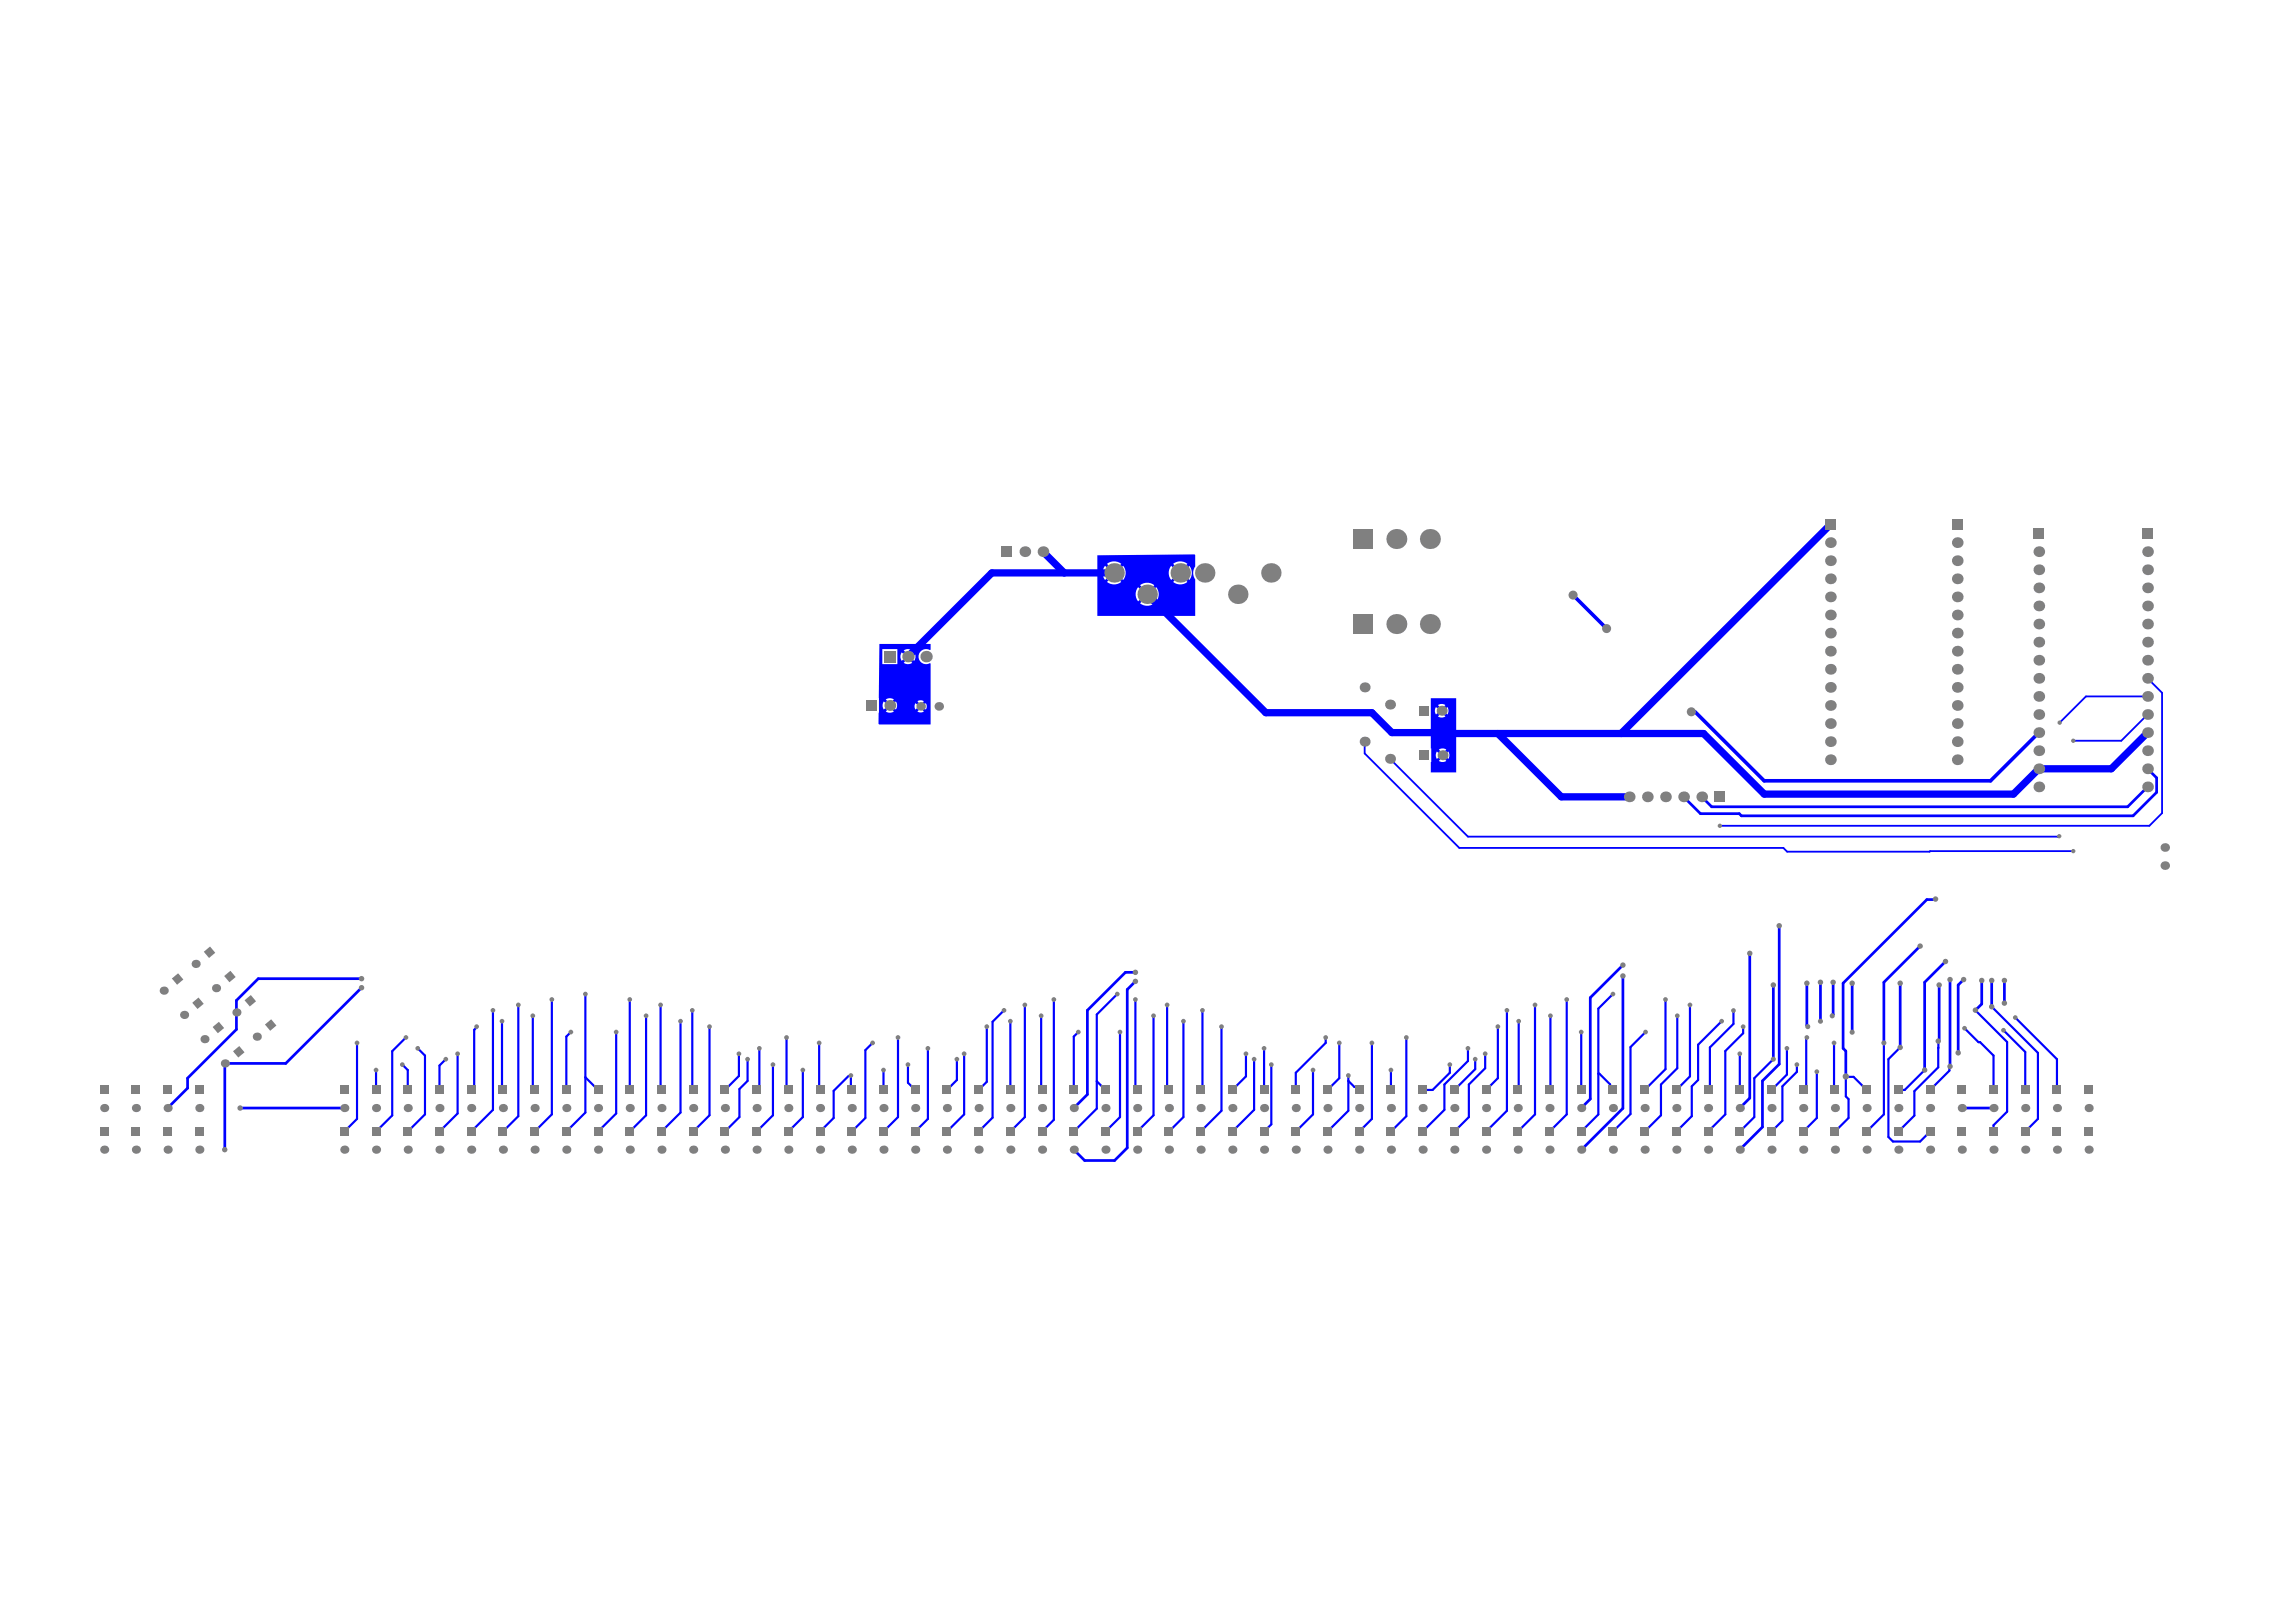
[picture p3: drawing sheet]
<svg xmlns="http://www.w3.org/2000/svg" width="297mm" height="210mm" viewBox="0 0 297 210" stroke-linecap="round" stroke-linejoin="round" font-family="sans-serif">
<g fill="#00f">
<path d="M185.1 90.4h3.3v9.6h-3.3zM185.8 91.5a.85 .85 0 0 0 0 1l.2-.2 .2 .2-.2 .2a.85 .85 0 0 0 1 0l-.2-.2 .3-.2 .1 .2a.85 .85 0 0 0 0-1l-.1 .2-.3-.3 .2-.2a.85 .85 0 0 0-1 0l.2 .2-.2 .3zM185.9 97.2a.85 .85 0 0 0 0 1l.2-.2 .2 .3-.2 .2a.85 .85 0 0 0 1 0l-.2-.2 .3-.3 .2 .2a.85 .85 0 0 0 0-1l-.2 .2-.3-.2 .2-.2a.85 .85 0 0 0-1 0l.2 .2-.2 .2z"/>
<path d="M142 71.9l12.5-.2 .1 .1v1.5l-.1 .1a1.47 1.47 0 0 0 .1 1.6v4.7h-12.6zM151.5 73.2a1.48 1.48 0 0 0 0 1.9l.2-.2 .3 .2-.2 .2a1.49 1.49 0 0 0 1.8 0l-.2-.2 .3-.2 .2 .2a1.48 1.48 0 0 0 0-1.9l-.2 .2-.3-.2 .2-.2a1.49 1.49 0 0 0-1.8 0l.2 .2-.3 .2zM143 73.2a1.48 1.48 0 0 0 0 1.9l.2-.2 .2 .2-.2 .2a1.49 1.49 0 0 0 1.9 0l-.2-.2 .2-.2 .2 .2a1.48 1.48 0 0 0 0-1.9l-.2 .2-.2-.2 .2-.2a1.49 1.49 0 0 0-1.9 0l.2 .2-.2 .2zM147.2 76a1.48 1.48 0 0 0 0 1.8l.2-.2 .3 .3-.2 .2a1.49 1.49 0 0 0 1.8 0l-.2-.2 .3-.3 .2 .2a1.48 1.48 0 0 0 0-1.8l-.2 .2-.3-.3 .2-.2a1.49 1.49 0 0 0-1.8 0l.2 .2-.3 .3z"/>
<path d="M113.8 83.3h6.6v.8h-.1a.98 .98 0 0 0-1.5 .9 .98 .98 0 0 0 1.5 .8l.1 .1v7.9h-6.7v-.1zM116.7 84.4a.95 .95 0 0 0 0 1.1l.2-.2 .2 .3-.2 .2a.95 .95 0 0 0 1.1 0l-.2-.2 .3-.3 .2 .2a.95 .95 0 0 0 0-1.1l-.2 .2-.3-.2 .2-.2a.95 .95 0 0 0-1.1 0l.2 .2-.2 .2zM114.1 84v1.9h2v-1.9zM114.3 90.8a.91 .91 0 0 0 0 1l.2-.2 .3 .3-.2 .2a.91 .91 0 0 0 1 0l-.1-.2 .2-.3 .2 .2a.91 .91 0 0 0 0-1l-.2 .2-.2-.3 .1-.2a.91 .91 0 0 0-1 0l.2 .2-.3 .3zM118.4 91l-.1 .3 .1 .4v.1l.2-.2 .3 .3-.2 .2h.1h.6h.1l-.2-.2 .3-.3 .2 .2v-.1v-.6v-.1l-.2 .2-.3-.3 .2-.2h-.1l-.4-.1-.3 .1 .2 .2-.3 .3z"/>
</g>
<g fill="none" stroke="#00f" stroke-width=".28">
<path d="M46.2 135v9.8l-1.7 1.6M48.7 138.5v2.6M52.1 137.8l.7 .7v2.6M52.5 134.3l-1.8 1.7v8.3l-2 2.1M54 135.7l1 .9v7.6l-2.2 2.2M57.7 137.1l-.8 .8v3.2M59.2 136.4v7.7l-2.3 2.3M61.7 132.9l-.4 .4v7.4l-.3 .4M63.8 130.7v12.9l-2.8 2.8M64.9 132.2v8.7l.2 .2M67.1 130v14.4l-2 2M68.9 131.5v9.3l.3 .3"/>
<path d="M71.4 129.3v14.9l-2.2 2.2M73.9 133.6l-.6 .5v7M75.7 128.6v15.4l-2.4 2.4M75.7 139.4l1.7 1.7M79.7 133.6v10.5l-2.3 2.3M81.5 129.3v11.8M83.6 131.5v12.8l-2.1 2.1M85.5 130v10.9l.1 .2M88 132.2v11.8l-2.4 2.4M89.6 130.7v10.2l.1 .2M91.8 132.9v11.4l-2.1 2.1M95.6 136.4v2.8l-1.8 1.9"/>
<path d="M96.7 137.1v2.8l-1 1v3.7l-1.9 1.8M98.2 135.7v5l-.3 .4M100 137.8v6.5l-2.1 2.1M101.8 134.3v6.5l.2 .3M103.9 138.5v6.1l-1.9 1.8M106 135v5.9l.1 .2M109.8 139.2l-1.9 2v3.5l-1.8 1.7M110.1 139.2v1.7l.1 .2M112.9 135l-.9 .9v8.8l-1.8 1.7M114.3 138.5v2.6M116.2 134.3v10.3l-1.9 1.8M117.5 137.8v2.3l.9 1"/>
<path d="M120 135.7v9.1l-1.6 1.6M123.8 137.1v2.7l-1.3 1.3M124.7 136.4v7.8l-2.2 2.2M127.7 132.9v7.1l-1.1 1.1M129.9 130.7l-1.5 1.5v12.4l-1.8 1.8M130.7 132.2v8.9M132.6 130v14.6l-1.9 1.8M134.7 131.5v9.4l.1 .2M136.3 129.3v15.6l-1.5 1.5M139.5 133.6l-.6 .5v7M141.9 139.9l1.1 1.2M144.5 128.6l-2.6 2.7v12.2l-3 2.9"/>
<path d="M144.9 133.6v11l-1.9 1.8M146.9 129.3v11.5l.2 .3M149.2 131.5v12.8l-2.1 2.1M151 130v10.8l.2 .3M153.1 132.2v12.4l-1.9 1.8M155.6 130.7v10.1l-.3 .3M158 132.9v10.8l-2.7 2.7M161.2 136.4v2.9l-1.8 1.8M162.2 137.1v6.5l-2.8 2.8M163.5 135.7v5.4M164.5 137.8v7.7l-1 .9M169.9 138.5v5.7l-2.3 2.2"/>
<path d="M171.5 134.3v.7l-3.9 3.8v2.3M173.3 135v4.5l-1.6 1.6M174.4 139.2v4.5l-2.7 2.7M174.4 139.9l.8 .8h.3l.3 .4M177.5 135v9.8l-1.7 1.6M179.9 138.5v2.6M181.9 134.3v10.1l-2 2M187.6 137.8v1l-2.3 2.3h-1.2M189.9 135.7v1.6l-3 3v3.3l-2.8 2.8M190.9 137.1v1.3l-2.7 2.7M192.1 136.4v1.8l-2.1 2.1v4.3l-1.8 1.8M193.8 132.9v6.6l-1.5 1.6"/>
<path d="M195 130.7v13l-2.7 2.7M196.5 132.2v8.7l-.1 .2M198.6 130v14.2l-2.2 2.2M200.6 131.5v9.4l-.1 .2M202.7 129.3v14.9l-2.2 2.2M204.6 133.6v7.5M206.8 138.9h.1l1.4 1.4v.4l.4 .4M208.7 128.6l-1.9 1.9v13.7l-2.2 2.2M212.9 133.6l-2 1.9v8.7l-2.2 2.2M215.5 129.3v9.1l-2.7 2.7M217 131.5v6.7l-2.1 2.1v4l-2.1 2.1M218.6 130v9.3l-1.7 1.8"/>
<path d="M222.7 132.2l-3 3v4.6l-.8 .8v3.8l-2 2M224.3 130.8v1.7l-3.1 3v5.3l-.2 .3M225.1 136.4v4.7M225.5 132.9v.8l-2.3 2.3v8.2l-2.2 2.2M229.4 137.1l-2.4 2.4v5.1l-1.9 1.8M231.2 135.7v3.4l-2 2M232.5 137.8v.9l-1.9 1.9v4.4l-1.4 1.4M233.8 134.3l-.1 .1v6.3l-.4 .4M235 138.7v6l-1.7 1.7M237.3 135v5.9l.1 .2M243.7 135v9.2l-2.2 2.2M245.8 135.5l-1.5 1.6v10l.6 .6h3.5l1.3-1.3"/>
<path d="M249 138.5l-2.6 2.6h-.8M250.9 134.5l-.1 .1v3.5l-3.1 3.1v3.2l-2.1 2M252.3 138l-.1 .1v.5l-2.5 2.5M254.2 133.1l1.8 1.8h.2l1.7 1.7v4.5M255.6 130.7l4.1 4.1v9.1l-1.8 1.7v.8M257.7 130.3l6 6v8.5l-1.7 1.6M259.2 133.3l2.8 2.8v5M260.7 131.7l5.4 5.4v4M241.5 141.1l-1.7-1.7-1-.1v2.6l.3 .3v2.5l-1.7 1.7"/>
</g>
<g fill="none" stroke="#00f" stroke-width=".35">
<path d="M218.8 92.1h.5M277.8 99.5l1.2 1.2v1.8l-3 3.1h-50.7l-.3-.3h-5l-2.2-2.2M230.2 119.8v17.9l-2.2 2.2v6l-2.9 2.9M250.4 116.3l-1.1 .1-10.9 10.8v8.5l.4 .3v3.3M277.8 101.8l-2.5 2.6h-53.9l-1.2-1.3M46.8 126.7h-13.4l-2.8 2.8v3.7l-6.3 6.3v1.3l-2.6 2.6M46.8 127.8l-9.8 9.8h-7.9v11.2M146.9 127l-1.1 1.1v20.4l-1.6 1.7h-3.9l-1.4-1.4M146.9 125.8h-1.3l-4.9 4.9v10.9l-1.8 1.8M210 126.3v17.1l-5.4 5.4M210 124.9l-4.3 4.2v13.1l-1.1 1.2M226.4 123.4v18.7l-1.3 1.3"/>
<path d="M229.4 127.5v9.6M233.8 127.2v5.5l.1 .2M235.5 127.1v5.1M237.2 127.1v4.2l-.2 .2M239.6 127.2v6.4M245.8 127.2v8.3M248.4 122.4l-4.7 4.7v7.9M250.9 127.5v7M251.7 124.4l-2.7 2.7v11.4M252.3 126.8v11.2M254 126.8l-.7 .7v8.8M255.6 130.7h.1"/>
<path d="M256.4 126.9v3l-.8 .8M257.7 126.9v3.4M259.3 126.9v2.9M29.1 148.8h.1M31.1 143.4h13.4M253.8 143.4h4.1"/>
</g>
<path d="M176.5 96v1.5l12.3 12.2h41.9l.5 .5 37-.1M179.8 98.2l10.1 10.1h76.4M186.4 94.8l.1 .1M277.8 92.5l-3.4 3.4h-6.2M277.8 87.8l1.9 1.9v15.5l-1.6 1.7h-55.6M277.8 90.1h-7.9l-3.4 3.4" fill="none" stroke="#00f" stroke-width=".23"/>
<path d="M134.9 71.4l2.8 2.7M144.1 74.1h-15.8l-10.8 10.9M148.4 76.9l15.4 15.3h13.7l2.6 2.6h6.3M236.8 67.9l-27.1 27M193.8 94.9l8.2 8.2h8.8M277.8 94.8l-4.7 4.7h-9.3l-3.3 3.3h-32.3l-7.8-7.9h-33.9" fill="none" stroke="#00f" stroke-width=".94"/>
<path d="M203.5 77l4.3 4.3M219.3 92.1l8.9 8.9h29.3l6.3-6.2" fill="none" stroke="#00f" stroke-width=".47"/>
<g fill="#808080">
<circle cx="226.4" cy="123.4" r=".35"/>
<circle cx="230.2" cy="119.8" r=".35"/>
<circle cx="231.2" cy="135.7" r=".3"/>
<circle cx="210" cy="126.3" r=".35"/>
<circle cx="210" cy="124.9" r=".35"/>
<circle cx="233.8" cy="127.2" r=".35"/>
<circle cx="235.5" cy="127.1" r=".35"/>
<circle cx="229.4" cy="127.5" r=".35"/>
<circle cx="146.9" cy="125.8" r=".35"/>
<circle cx="155.6" cy="130.7" r=".3"/>
<circle cx="153.1" cy="132.2" r=".3"/>
<circle cx="46.8" cy="126.7" r=".35"/>
<circle cx="146.9" cy="127" r=".35"/>
<circle cx="31.1" cy="143.4" r=".35"/>
<circle cx="46.8" cy="127.8" r=".35"/>
<circle cx="29.1" cy="148.8" r=".35"/>
<circle cx="233.9" cy="132.9" r=".33"/>
<circle cx="235.5" cy="132.2" r=".33"/>
<circle cx="243.7" cy="135" r=".33"/>
<circle cx="249" cy="138.5" r=".35"/>
<circle cx="238.8" cy="139.3" r=".41"/>
<circle cx="252.3" cy="138" r=".35"/>
<circle cx="235" cy="138.7" r=".3"/>
<circle cx="239.6" cy="133.6" r=".33"/>
<circle cx="237" cy="131.5" r=".33"/>
<circle cx="255.6" cy="130.7" r=".35"/>
<circle cx="237.2" cy="127.1" r=".35"/>
<circle cx="239.6" cy="127.2" r=".35"/>
<circle cx="253.3" cy="136.3" r=".35"/>
<circle cx="254" cy="126.8" r=".35"/>
<circle cx="254.2" cy="133.1" r=".3"/>
<circle cx="259.2" cy="133.3" r=".3"/>
<circle cx="256.4" cy="126.9" r=".35"/>
<circle cx="245.8" cy="127.2" r=".35"/>
<circle cx="245.8" cy="135.5" r=".35"/>
<circle cx="233.8" cy="134.3" r=".3"/>
<circle cx="237.3" cy="135" r=".3"/>
<circle cx="250.8" cy="134.7" r=".35"/>
<circle cx="250.9" cy="127.5" r=".35"/>
<circle cx="251.7" cy="124.4" r=".35"/>
<circle cx="252.3" cy="126.8" r=".35"/>
<circle cx="248.4" cy="122.4" r=".35"/>
<circle cx="250.4" cy="116.3" r=".35"/>
<circle cx="257.7" cy="126.9" r=".35"/>
<circle cx="257.7" cy="130.3" r=".35"/>
<circle cx="259.3" cy="129.8" r=".35"/>
<circle cx="260.7" cy="131.7" r=".3"/>
<circle cx="259.3" cy="126.9" r=".35"/>
<circle cx="224.3" cy="130.8" r=".3"/>
<circle cx="225.5" cy="132.9" r=".3"/>
<circle cx="218.6" cy="130" r=".3"/>
<circle cx="222.7" cy="132.2" r=".3"/>
<circle cx="232.5" cy="137.8" r=".3"/>
<circle cx="229.4" cy="137.1" r=".33"/>
<circle cx="225.1" cy="136.4" r=".3"/>
<circle cx="217" cy="131.5" r=".3"/>
<circle cx="215.5" cy="129.3" r=".3"/>
<circle cx="212.9" cy="133.6" r=".3"/>
<circle cx="208.7" cy="128.6" r=".3"/>
<circle cx="204.6" cy="133.6" r=".3"/>
<circle cx="202.7" cy="129.3" r=".3"/>
<circle cx="200.6" cy="131.5" r=".3"/>
<circle cx="198.6" cy="130" r=".3"/>
<circle cx="196.5" cy="132.2" r=".3"/>
<circle cx="195" cy="130.7" r=".3"/>
<circle cx="193.8" cy="132.9" r=".3"/>
<circle cx="192.1" cy="136.4" r=".3"/>
<circle cx="190.9" cy="137.1" r=".3"/>
<circle cx="189.9" cy="135.7" r=".3"/>
<circle cx="187.6" cy="137.8" r=".3"/>
<circle cx="181.9" cy="134.3" r=".3"/>
<circle cx="179.9" cy="138.5" r=".3"/>
<circle cx="177.5" cy="135" r=".3"/>
<circle cx="174.4" cy="139.2" r=".3"/>
<circle cx="173.3" cy="135" r=".3"/>
<circle cx="169.9" cy="138.5" r=".3"/>
<circle cx="171.5" cy="134.3" r=".3"/>
<circle cx="164.5" cy="137.8" r=".3"/>
<circle cx="163.5" cy="135.7" r=".3"/>
<circle cx="162.2" cy="137.1" r=".3"/>
<circle cx="161.2" cy="136.4" r=".3"/>
<circle cx="158" cy="132.9" r=".3"/>
<circle cx="151" cy="130" r=".3"/>
<circle cx="149.2" cy="131.5" r=".3"/>
<circle cx="146.9" cy="129.3" r=".3"/>
<circle cx="144.9" cy="133.6" r=".3"/>
<circle cx="144.5" cy="128.6" r=".3"/>
<circle cx="139.5" cy="133.6" r=".3"/>
<circle cx="136.3" cy="129.3" r=".3"/>
<circle cx="134.7" cy="131.5" r=".3"/>
<circle cx="132.6" cy="130" r=".3"/>
<circle cx="130.7" cy="132.2" r=".3"/>
<circle cx="129.9" cy="130.7" r=".3"/>
<circle cx="127.7" cy="132.9" r=".3"/>
<circle cx="124.7" cy="136.4" r=".3"/>
<circle cx="123.8" cy="137.1" r=".3"/>
<circle cx="120" cy="135.7" r=".3"/>
<circle cx="117.5" cy="137.8" r=".3"/>
<circle cx="116.2" cy="134.3" r=".3"/>
<circle cx="114.3" cy="138.5" r=".3"/>
<circle cx="112.9" cy="135" r=".3"/>
<circle cx="110.1" cy="139.2" r=".3"/>
<circle cx="106" cy="135" r=".3"/>
<circle cx="103.9" cy="138.5" r=".3"/>
<circle cx="101.8" cy="134.3" r=".3"/>
<circle cx="100" cy="137.8" r=".3"/>
<circle cx="98.2" cy="135.7" r=".3"/>
<circle cx="95.6" cy="136.4" r=".3"/>
<circle cx="96.7" cy="137.1" r=".3"/>
<circle cx="91.8" cy="132.9" r=".3"/>
<circle cx="89.6" cy="130.7" r=".3"/>
<circle cx="88" cy="132.2" r=".3"/>
<circle cx="85.5" cy="130" r=".3"/>
<circle cx="83.6" cy="131.5" r=".3"/>
<circle cx="81.5" cy="129.3" r=".3"/>
<circle cx="79.7" cy="133.6" r=".3"/>
<circle cx="75.7" cy="128.6" r=".3"/>
<circle cx="73.9" cy="133.6" r=".3"/>
<circle cx="71.4" cy="129.3" r=".3"/>
<circle cx="57.7" cy="137.1" r=".3"/>
<circle cx="63.8" cy="130.7" r=".3"/>
<circle cx="61.7" cy="132.9" r=".3"/>
<circle cx="54" cy="135.7" r=".3"/>
<circle cx="52.1" cy="137.8" r=".3"/>
<circle cx="52.5" cy="134.3" r=".3"/>
<circle cx="68.9" cy="131.5" r=".3"/>
<circle cx="67.1" cy="130" r=".3"/>
<circle cx="64.9" cy="132.2" r=".3"/>
<circle cx="59.2" cy="136.4" r=".3"/>
<circle cx="46.2" cy="135" r=".3"/>
<circle cx="48.7" cy="138.5" r=".3"/>
<circle cx="207.8" cy="81.3" r=".59"/>
<circle cx="218.8" cy="92.1" r=".59"/>
<circle cx="203.5" cy="77" r=".59"/>
<circle cx="268.2" cy="110.1" r=".28"/>
<circle cx="266.4" cy="108.2" r=".28"/>
<circle cx="268.2" cy="95.9" r=".28"/>
<circle cx="222.5" cy="106.9" r=".28"/>
<circle cx="266.5" cy="93.5" r=".28"/>
<circle cx="186.6" cy="97.7" r=".65"/>
<circle cx="176.5" cy="96" r=".65"/>
<circle cx="186.5" cy="92" r=".65"/>
<circle cx="179.8" cy="91.2" r=".65"/>
<circle cx="176.5" cy="89" r=".65"/>
<circle cx="185" cy="80.8" r="1.29"/>
<circle cx="180.7" cy="80.8" r="1.29"/>
<circle cx="160.1" cy="76.9" r="1.26"/>
<circle cx="155.9" cy="74.1" r="1.26"/>
<circle cx="164.4" cy="74.1" r="1.26"/>
<circle cx="185" cy="69.8" r="1.29"/>
<circle cx="180.7" cy="69.8" r="1.29"/>
<circle cx="175.8" cy="148.8" r=".53"/>
<circle cx="179.9" cy="148.8" r=".53"/>
<circle cx="192.3" cy="148.8" r=".53"/>
<circle cx="167.6" cy="148.8" r=".53"/>
<circle cx="171.7" cy="148.8" r=".53"/>
<circle cx="184.1" cy="148.8" r=".53"/>
<circle cx="155.3" cy="148.8" r=".53"/>
<circle cx="159.4" cy="148.8" r=".53"/>
<circle cx="188.2" cy="148.8" r=".53"/>
<circle cx="163.5" cy="148.8" r=".53"/>
<circle cx="184.1" cy="143.4" r=".53"/>
<circle cx="179.9" cy="143.4" r=".53"/>
<circle cx="188.2" cy="143.4" r=".53"/>
<circle cx="179.8" cy="98.2" r=".65"/>
<circle cx="159.4" cy="143.4" r=".53"/>
<circle cx="167.6" cy="143.4" r=".53"/>
<circle cx="171.7" cy="143.4" r=".53"/>
<circle cx="163.5" cy="143.4" r=".53"/>
<circle cx="175.8" cy="143.4" r=".53"/>
<circle cx="263.8" cy="85.4" r=".69"/>
<circle cx="253.2" cy="84.3" r=".69"/>
<circle cx="263.8" cy="83.1" r=".69"/>
<circle cx="253.2" cy="81.9" r=".69"/>
<circle cx="253.2" cy="79.6" r=".69"/>
<circle cx="253.2" cy="77.2" r=".69"/>
<circle cx="263.8" cy="76.1" r=".69"/>
<circle cx="253.2" cy="74.9" r=".69"/>
<circle cx="263.8" cy="73.7" r=".69"/>
<circle cx="253.2" cy="72.6" r=".69"/>
<circle cx="263.8" cy="71.4" r=".69"/>
<circle cx="253.2" cy="70.2" r=".69"/>
<circle cx="215.5" cy="103.1" r=".69"/>
<circle cx="213.1" cy="103.1" r=".69"/>
<circle cx="210.8" cy="103.1" r=".69"/>
<circle cx="236.8" cy="98.3" r=".69"/>
<circle cx="236.8" cy="96" r=".69"/>
<circle cx="236.8" cy="93.6" r=".69"/>
<circle cx="236.8" cy="91.3" r=".69"/>
<circle cx="236.8" cy="89" r=".69"/>
<circle cx="236.8" cy="86.6" r=".69"/>
<circle cx="236.8" cy="84.3" r=".69"/>
<circle cx="236.8" cy="81.9" r=".69"/>
<circle cx="236.8" cy="79.6" r=".69"/>
<circle cx="236.8" cy="77.2" r=".69"/>
<circle cx="236.8" cy="74.9" r=".69"/>
<circle cx="236.8" cy="72.6" r=".69"/>
<circle cx="236.8" cy="70.2" r=".69"/>
<circle cx="263.8" cy="87.8" r=".69"/>
<circle cx="263.8" cy="101.8" r=".69"/>
<circle cx="253.2" cy="89" r=".69"/>
<circle cx="263.8" cy="99.5" r=".69"/>
<circle cx="253.2" cy="98.3" r=".69"/>
<circle cx="263.8" cy="97.1" r=".69"/>
<circle cx="253.2" cy="96" r=".69"/>
<circle cx="253.2" cy="93.6" r=".69"/>
<circle cx="263.8" cy="92.5" r=".69"/>
<circle cx="253.2" cy="86.6" r=".69"/>
<circle cx="253.2" cy="91.3" r=".69"/>
<circle cx="263.8" cy="90.1" r=".69"/>
<circle cx="280.1" cy="112" r=".55"/>
<circle cx="280.1" cy="109.7" r=".55"/>
<circle cx="277.8" cy="101.8" r=".69"/>
<circle cx="277.8" cy="99.5" r=".69"/>
<circle cx="277.8" cy="97.1" r=".69"/>
<circle cx="263.8" cy="94.8" r=".69"/>
<circle cx="277.8" cy="94.8" r=".69"/>
<circle cx="277.8" cy="92.5" r=".69"/>
<circle cx="277.8" cy="87.8" r=".69"/>
<circle cx="277.8" cy="90.1" r=".69"/>
<circle cx="277.8" cy="85.4" r=".69"/>
<circle cx="277.8" cy="83.1" r=".69"/>
<circle cx="263.8" cy="80.8" r=".69"/>
<circle cx="277.8" cy="80.8" r=".69"/>
<circle cx="263.8" cy="78.4" r=".69"/>
<circle cx="277.8" cy="78.4" r=".69"/>
<circle cx="277.8" cy="76.1" r=".69"/>
<circle cx="277.8" cy="73.7" r=".69"/>
<circle cx="277.8" cy="71.4" r=".69"/>
<circle cx="118.4" cy="148.8" r=".53"/>
<circle cx="122.5" cy="148.8" r=".53"/>
<circle cx="143" cy="148.8" r=".53"/>
<circle cx="126.6" cy="148.8" r=".53"/>
<circle cx="134.8" cy="148.8" r=".53"/>
<circle cx="130.7" cy="148.8" r=".53"/>
<circle cx="138.9" cy="148.8" r=".53"/>
<circle cx="147.1" cy="148.8" r=".53"/>
<circle cx="151.2" cy="148.8" r=".53"/>
<circle cx="81.5" cy="148.8" r=".53"/>
<circle cx="85.6" cy="148.8" r=".53"/>
<circle cx="114.3" cy="148.8" r=".53"/>
<circle cx="97.9" cy="148.8" r=".53"/>
<circle cx="93.8" cy="148.8" r=".53"/>
<circle cx="102" cy="148.8" r=".53"/>
<circle cx="89.7" cy="148.8" r=".53"/>
<circle cx="77.4" cy="148.8" r=".53"/>
<circle cx="73.3" cy="148.8" r=".53"/>
<circle cx="69.2" cy="148.8" r=".53"/>
<circle cx="73.3" cy="143.4" r=".53"/>
<circle cx="61" cy="143.4" r=".53"/>
<circle cx="21.7" cy="143.4" r=".53"/>
<circle cx="17.6" cy="143.4" r=".53"/>
<circle cx="25.8" cy="143.4" r=".53"/>
<circle cx="56.9" cy="143.4" r=".53"/>
<circle cx="106.1" cy="148.8" r=".53"/>
<circle cx="110.2" cy="148.8" r=".53"/>
<circle cx="102" cy="143.4" r=".53"/>
<circle cx="114.3" cy="143.4" r=".53"/>
<circle cx="110.2" cy="143.4" r=".53"/>
<circle cx="106.1" cy="143.4" r=".53"/>
<circle cx="85.6" cy="143.4" r=".53"/>
<circle cx="89.7" cy="143.4" r=".53"/>
<circle cx="81.5" cy="143.4" r=".53"/>
<circle cx="97.9" cy="143.4" r=".53"/>
<circle cx="93.8" cy="143.4" r=".53"/>
<circle cx="77.4" cy="143.4" r=".53"/>
<circle cx="69.2" cy="143.4" r=".53"/>
<circle cx="151.2" cy="143.4" r=".53"/>
<circle cx="155.3" cy="143.4" r=".53"/>
<circle cx="143" cy="143.4" r=".53"/>
<circle cx="122.5" cy="143.4" r=".53"/>
<circle cx="118.4" cy="143.4" r=".53"/>
<circle cx="126.6" cy="143.4" r=".53"/>
<circle cx="130.7" cy="143.4" r=".53"/>
<circle cx="147.1" cy="143.4" r=".53"/>
<circle cx="134.8" cy="143.4" r=".53"/>
<circle cx="138.9" cy="143.4" r=".53"/>
<circle cx="13.5" cy="148.8" r=".53"/>
<circle cx="17.6" cy="148.8" r=".53"/>
<circle cx="44.5" cy="148.8" r=".53"/>
<circle cx="21.7" cy="148.8" r=".53"/>
<circle cx="25.8" cy="148.8" r=".53"/>
<circle cx="48.7" cy="148.8" r=".53"/>
<circle cx="52.8" cy="148.8" r=".53"/>
<circle cx="56.9" cy="148.8" r=".53"/>
<circle cx="61" cy="148.8" r=".53"/>
<circle cx="65.1" cy="148.8" r=".53"/>
<circle cx="13.5" cy="143.4" r=".53"/>
<circle cx="29.1" cy="137.6" r=".53"/>
<circle cx="65.1" cy="143.4" r=".53"/>
<circle cx="48.7" cy="143.4" r=".53"/>
<circle cx="44.5" cy="143.4" r=".53"/>
<circle cx="52.8" cy="143.4" r=".53"/>
<circle cx="26.5" cy="134.5" r=".53"/>
<circle cx="33.2" cy="134.2" r=".53"/>
<circle cx="23.8" cy="131.3" r=".53"/>
<circle cx="30.6" cy="131" r=".53"/>
<circle cx="21.2" cy="128.2" r=".53"/>
<circle cx="28" cy="127.9" r=".53"/>
<circle cx="25.3" cy="124.7" r=".53"/>
<circle cx="132.6" cy="71.4" r=".69"/>
<circle cx="134.9" cy="71.4" r=".69"/>
<circle cx="152.7" cy="74.1" r="1.26"/>
<circle cx="119.1" cy="91.4" r=".55"/>
<circle cx="121.5" cy="91.4" r=".55"/>
<circle cx="115.1" cy="91.3" r=".7"/>
<circle cx="119.8" cy="85" r=".74"/>
<circle cx="117.5" cy="85" r=".74"/>
<circle cx="148.4" cy="76.9" r="1.26"/>
<circle cx="144.1" cy="74.1" r="1.26"/>
<circle cx="212.8" cy="148.8" r=".53"/>
<circle cx="216.9" cy="148.8" r=".53"/>
<circle cx="221" cy="148.8" r=".53"/>
<circle cx="237.4" cy="148.8" r=".53"/>
<circle cx="233.3" cy="148.8" r=".53"/>
<circle cx="229.2" cy="148.8" r=".53"/>
<circle cx="225.1" cy="148.8" r=".53"/>
<circle cx="192.3" cy="143.4" r=".53"/>
<circle cx="196.4" cy="148.8" r=".53"/>
<circle cx="196.4" cy="143.4" r=".53"/>
<circle cx="208.7" cy="148.8" r=".53"/>
<circle cx="200.5" cy="148.8" r=".53"/>
<circle cx="200.5" cy="143.4" r=".53"/>
<circle cx="204.6" cy="148.8" r=".53"/>
<circle cx="204.6" cy="143.4" r=".53"/>
<circle cx="225.1" cy="143.4" r=".53"/>
<circle cx="229.2" cy="143.4" r=".53"/>
<circle cx="233.3" cy="143.4" r=".53"/>
<circle cx="208.7" cy="143.4" r=".53"/>
<circle cx="212.8" cy="143.4" r=".53"/>
<circle cx="216.9" cy="143.4" r=".53"/>
<circle cx="237.4" cy="143.4" r=".53"/>
<circle cx="221" cy="143.4" r=".53"/>
<circle cx="217.8" cy="103.1" r=".69"/>
<circle cx="220.2" cy="103.1" r=".69"/>
<circle cx="245.6" cy="143.4" r=".53"/>
<circle cx="241.5" cy="148.8" r=".53"/>
<circle cx="241.5" cy="143.4" r=".53"/>
<circle cx="245.6" cy="148.8" r=".53"/>
<circle cx="249.7" cy="148.8" r=".53"/>
<circle cx="253.8" cy="148.8" r=".53"/>
<circle cx="257.9" cy="148.8" r=".53"/>
<circle cx="262" cy="148.8" r=".53"/>
<circle cx="266.1" cy="148.8" r=".53"/>
<circle cx="270.2" cy="148.8" r=".53"/>
<circle cx="253.8" cy="143.4" r=".53"/>
<circle cx="249.7" cy="143.4" r=".53"/>
<circle cx="257.9" cy="143.4" r=".53"/>
<circle cx="262" cy="143.4" r=".53"/>
<circle cx="270.2" cy="143.4" r=".53"/>
<circle cx="266.1" cy="143.4" r=".53"/>
</g>
<g fill="#808080">
<path d="M183.6 97.1h1.3v1.3h-1.3z" fill-rule="evenodd"/>
<path d="M183.5 91.3h1.3v1.3h-1.3z" fill-rule="evenodd"/>
<path d="M175 79.5h2.6v2.5h-2.6z" fill-rule="evenodd"/>
<path d="M175 68.5h2.6v2.5h-2.6z" fill-rule="evenodd"/>
<path d="M191.7 145.9h1.1v1.1h-1.1z" fill-rule="evenodd"/>
<path d="M187.6 145.9h1.1v1.1h-1.1z" fill-rule="evenodd"/>
<path d="M183.5 145.9h1.1v1.1h-1.1z" fill-rule="evenodd"/>
<path d="M179.4 145.9h1.1v1.1h-1.1z" fill-rule="evenodd"/>
<path d="M187.6 140.5h1.1v1.1h-1.1z" fill-rule="evenodd"/>
<path d="M183.5 140.5h1.1v1.1h-1.1z" fill-rule="evenodd"/>
<path d="M158.9 145.9h1.1v1.1h-1.1z" fill-rule="evenodd"/>
<path d="M171.2 145.9h1.1v1.1h-1.1z" fill-rule="evenodd"/>
<path d="M163 145.9h1.1v1.1h-1.1z" fill-rule="evenodd"/>
<path d="M175.3 145.9h1.1v1.1h-1.1z" fill-rule="evenodd"/>
<path d="M167.1 145.9h1.1v1.1h-1.1z" fill-rule="evenodd"/>
<path d="M154.8 140.5h1.1v1.1h-1.1z" fill-rule="evenodd"/>
<path d="M158.9 140.5h1.1v1.1h-1.1z" fill-rule="evenodd"/>
<path d="M167.1 140.5h1.1v1.1h-1.1z" fill-rule="evenodd"/>
<path d="M175.3 140.5h1.1v1.1h-1.1z" fill-rule="evenodd"/>
<path d="M163 140.5h1.1v1.1h-1.1z" fill-rule="evenodd"/>
<path d="M179.4 140.5h1.1v1.1h-1.1z" fill-rule="evenodd"/>
<path d="M171.2 140.5h1.1v1.1h-1.1z" fill-rule="evenodd"/>
<path d="M263.1 68.4h1.4v1.3h-1.4z" fill-rule="evenodd"/>
<path d="M252.5 67.2h1.4v1.4h-1.4z" fill-rule="evenodd"/>
<path d="M236.1 67.2h1.4v1.4h-1.4z" fill-rule="evenodd"/>
<path d="M277.1 68.4h1.4v1.3h-1.4z" fill-rule="evenodd"/>
<path d="M126.1 145.9h1v1.1h-1z" fill-rule="evenodd"/>
<path d="M117.9 145.9h1v1.1h-1z" fill-rule="evenodd"/>
<path d="M134.3 145.9h1v1.1h-1z" fill-rule="evenodd"/>
<path d="M122 145.9h1v1.1h-1z" fill-rule="evenodd"/>
<path d="M25.3 145.9h1v1.1h-1z" fill-rule="evenodd"/>
<path d="M44 145.9h1.1v1.1h-1.1z" fill-rule="evenodd"/>
<path d="M48.1 145.9h1.1v1.1h-1.1z" fill-rule="evenodd"/>
<path d="M52.2 145.9h1.1v1.1h-1.1z" fill-rule="evenodd"/>
<path d="M56.3 145.9h1.1v1.1h-1.1z" fill-rule="evenodd"/>
<path d="M60.4 145.9h1.1v1.1h-1.1z" fill-rule="evenodd"/>
<path d="M64.5 145.9h1.1v1.1h-1.1z" fill-rule="evenodd"/>
<path d="M68.6 145.9h1.1v1.1h-1.1z" fill-rule="evenodd"/>
<path d="M72.7 145.9h1.1v1.1h-1.1z" fill-rule="evenodd"/>
<path d="M113.8 145.9h1v1.1h-1z" fill-rule="evenodd"/>
<path d="M80.9 145.9h1.1v1.1h-1.1z" fill-rule="evenodd"/>
<path d="M93.3 145.9h1v1.1h-1z" fill-rule="evenodd"/>
<path d="M76.8 145.9h1.1v1.1h-1.1z" fill-rule="evenodd"/>
<path d="M89.2 145.9h1v1.1h-1z" fill-rule="evenodd"/>
<path d="M85.1 145.9h1v1.1h-1z" fill-rule="evenodd"/>
<path d="M97.4 145.9h1v1.1h-1z" fill-rule="evenodd"/>
<path d="M109.7 145.9h1v1.1h-1z" fill-rule="evenodd"/>
<path d="M101.5 145.9h1v1.1h-1z" fill-rule="evenodd"/>
<path d="M105.6 145.9h1v1.1h-1z" fill-rule="evenodd"/>
<path d="M72.7 140.5h1.1v1.1h-1.1z" fill-rule="evenodd"/>
<path d="M64.5 140.5h1.1v1.1h-1.1z" fill-rule="evenodd"/>
<path d="M93.3 140.5h1v1.1h-1z" fill-rule="evenodd"/>
<path d="M80.9 140.5h1.1v1.1h-1.1z" fill-rule="evenodd"/>
<path d="M130.2 145.9h1v1.1h-1z" fill-rule="evenodd"/>
<path d="M142.5 145.9h1v1.1h-1z" fill-rule="evenodd"/>
<path d="M138.4 145.9h1v1.1h-1z" fill-rule="evenodd"/>
<path d="M146.6 145.9h1.1v1.1h-1.1z" fill-rule="evenodd"/>
<path d="M150.7 145.9h1.1v1.1h-1.1z" fill-rule="evenodd"/>
<path d="M154.8 145.9h1.1v1.1h-1.1z" fill-rule="evenodd"/>
<path d="M134.3 140.5h1v1.1h-1z" fill-rule="evenodd"/>
<path d="M150.7 140.5h1.1v1.1h-1.1z" fill-rule="evenodd"/>
<path d="M126.1 140.5h1v1.1h-1z" fill-rule="evenodd"/>
<path d="M138.4 140.5h1v1.1h-1z" fill-rule="evenodd"/>
<path d="M142.5 140.5h1v1.1h-1z" fill-rule="evenodd"/>
<path d="M146.6 140.5h1.1v1.1h-1.1z" fill-rule="evenodd"/>
<path d="M130.2 140.5h1v1.1h-1z" fill-rule="evenodd"/>
<path d="M117.9 140.5h1v1.1h-1z" fill-rule="evenodd"/>
<path d="M122 140.5h1v1.1h-1z" fill-rule="evenodd"/>
<path d="M21.2 145.9h1v1.1h-1z" fill-rule="evenodd"/>
<path d="M13 145.9h1v1.1h-1z" fill-rule="evenodd"/>
<path d="M17.1 145.9h1v1.1h-1z" fill-rule="evenodd"/>
<path d="M25.3 140.5h1v1.1h-1z" fill-rule="evenodd"/>
<path d="M13 140.5h1v1.1h-1z" fill-rule="evenodd"/>
<path d="M17.1 140.5h1v1.1h-1z" fill-rule="evenodd"/>
<path d="M21.2 140.5h1v1.1h-1z" fill-rule="evenodd"/>
<path d="M52.2 140.5h1.1v1.1h-1.1z" fill-rule="evenodd"/>
<path d="M60.4 140.5h1.1v1.1h-1.1z" fill-rule="evenodd"/>
<path d="M56.3 140.5h1.1v1.1h-1.1z" fill-rule="evenodd"/>
<path d="M48.1 140.5h1.1v1.1h-1.1z" fill-rule="evenodd"/>
<path d="M44 140.5h1.1v1.1h-1.1z" fill-rule="evenodd"/>
<path d="M30.1 136l.9-.6 .6 .8-.8 .7z" fill-rule="evenodd"/>
<path d="M26.4 123.2l.8-.7 .7 .8-.9 .7z" fill-rule="evenodd"/>
<path d="M27.5 132.9l.8-.7 .7 .8-.8 .7z" fill-rule="evenodd"/>
<path d="M34.3 132.6l.8-.7 .7 .8-.8 .7z" fill-rule="evenodd"/>
<path d="M24.9 129.8l.8-.7 .7 .8-.8 .7z" fill-rule="evenodd"/>
<path d="M31.6 129.4l.8-.6 .7 .8-.8 .7z" fill-rule="evenodd"/>
<path d="M22.2 126.6l.8-.6 .7 .8-.8 .6z" fill-rule="evenodd"/>
<path d="M29 126.3l.8-.7 .7 .8-.8 .7z" fill-rule="evenodd"/>
<path d="M113.8 140.5h1v1.1h-1z" fill-rule="evenodd"/>
<path d="M109.7 140.5h1v1.1h-1z" fill-rule="evenodd"/>
<path d="M129.6 70.7h1.3v1.4h-1.3z" fill-rule="evenodd"/>
<path d="M114.4 84.2h1.5v1.5h-1.5z" fill-rule="evenodd"/>
<path d="M112.1 90.6h1.4v1.4h-1.4z" fill-rule="evenodd"/>
<path d="M68.6 140.5h1.1v1.1h-1.1z" fill-rule="evenodd"/>
<path d="M85.1 140.5h1v1.1h-1z" fill-rule="evenodd"/>
<path d="M89.2 140.5h1v1.1h-1z" fill-rule="evenodd"/>
<path d="M97.4 140.5h1v1.1h-1z" fill-rule="evenodd"/>
<path d="M101.5 140.5h1v1.1h-1z" fill-rule="evenodd"/>
<path d="M105.6 140.5h1v1.1h-1z" fill-rule="evenodd"/>
<path d="M76.8 140.5h1.1v1.1h-1.1z" fill-rule="evenodd"/>
<path d="M212.2 145.9h1.1v1.1h-1.1z" fill-rule="evenodd"/>
<path d="M220.5 145.9h1v1.1h-1z" fill-rule="evenodd"/>
<path d="M216.3 145.9h1.1v1.1h-1.1z" fill-rule="evenodd"/>
<path d="M228.7 145.9h1v1.1h-1z" fill-rule="evenodd"/>
<path d="M195.8 145.9h1.1v1.1h-1.1z" fill-rule="evenodd"/>
<path d="M199.9 145.9h1.1v1.1h-1.1z" fill-rule="evenodd"/>
<path d="M199.9 140.5h1.1v1.1h-1.1z" fill-rule="evenodd"/>
<path d="M208.1 145.9h1.1v1.1h-1.1z" fill-rule="evenodd"/>
<path d="M204 145.9h1.1v1.1h-1.1z" fill-rule="evenodd"/>
<path d="M224.6 145.9h1v1.1h-1z" fill-rule="evenodd"/>
<path d="M232.8 145.9h1v1.1h-1z" fill-rule="evenodd"/>
<path d="M221.8 102.4h1.4v1.4h-1.4z" fill-rule="evenodd"/>
<path d="M236.9 140.5h1v1.1h-1z" fill-rule="evenodd"/>
<path d="M236.9 145.9h1v1.1h-1z" fill-rule="evenodd"/>
<path d="M241 140.5h1v1.1h-1z" fill-rule="evenodd"/>
<path d="M241 145.9h1v1.1h-1z" fill-rule="evenodd"/>
<path d="M249.2 140.5h1v1.1h-1z" fill-rule="evenodd"/>
<path d="M245.1 145.9h1v1.1h-1z" fill-rule="evenodd"/>
<path d="M245.1 140.5h1v1.1h-1z" fill-rule="evenodd"/>
<path d="M249.2 145.9h1v1.1h-1z" fill-rule="evenodd"/>
<path d="M253.3 145.9h1v1.1h-1z" fill-rule="evenodd"/>
<path d="M257.4 145.9h1v1.1h-1z" fill-rule="evenodd"/>
<path d="M261.5 145.9h1v1.1h-1z" fill-rule="evenodd"/>
<path d="M265.6 145.9h1v1.1h-1z" fill-rule="evenodd"/>
<path d="M269.7 145.9h1v1.1h-1z" fill-rule="evenodd"/>
<path d="M265.6 140.5h1v1.1h-1z" fill-rule="evenodd"/>
<path d="M253.3 140.5h1v1.1h-1z" fill-rule="evenodd"/>
<path d="M257.4 140.5h1v1.1h-1z" fill-rule="evenodd"/>
<path d="M261.5 140.5h1v1.1h-1z" fill-rule="evenodd"/>
<path d="M269.7 140.5h1v1.1h-1z" fill-rule="evenodd"/>
<path d="M191.7 140.5h1.1v1.1h-1.1z" fill-rule="evenodd"/>
<path d="M195.8 140.5h1.1v1.1h-1.1z" fill-rule="evenodd"/>
<path d="M212.2 140.5h1.1v1.1h-1.1z" fill-rule="evenodd"/>
<path d="M204 140.5h1.1v1.1h-1.1z" fill-rule="evenodd"/>
<path d="M208.1 140.5h1.1v1.1h-1.1z" fill-rule="evenodd"/>
<path d="M216.3 140.5h1.1v1.1h-1.1z" fill-rule="evenodd"/>
<path d="M220.5 140.5h1v1.1h-1z" fill-rule="evenodd"/>
<path d="M224.6 140.5h1v1.1h-1z" fill-rule="evenodd"/>
<path d="M232.8 140.5h1v1.1h-1z" fill-rule="evenodd"/>
<path d="M228.7 140.5h1v1.1h-1z" fill-rule="evenodd"/>
</g>
</svg>
